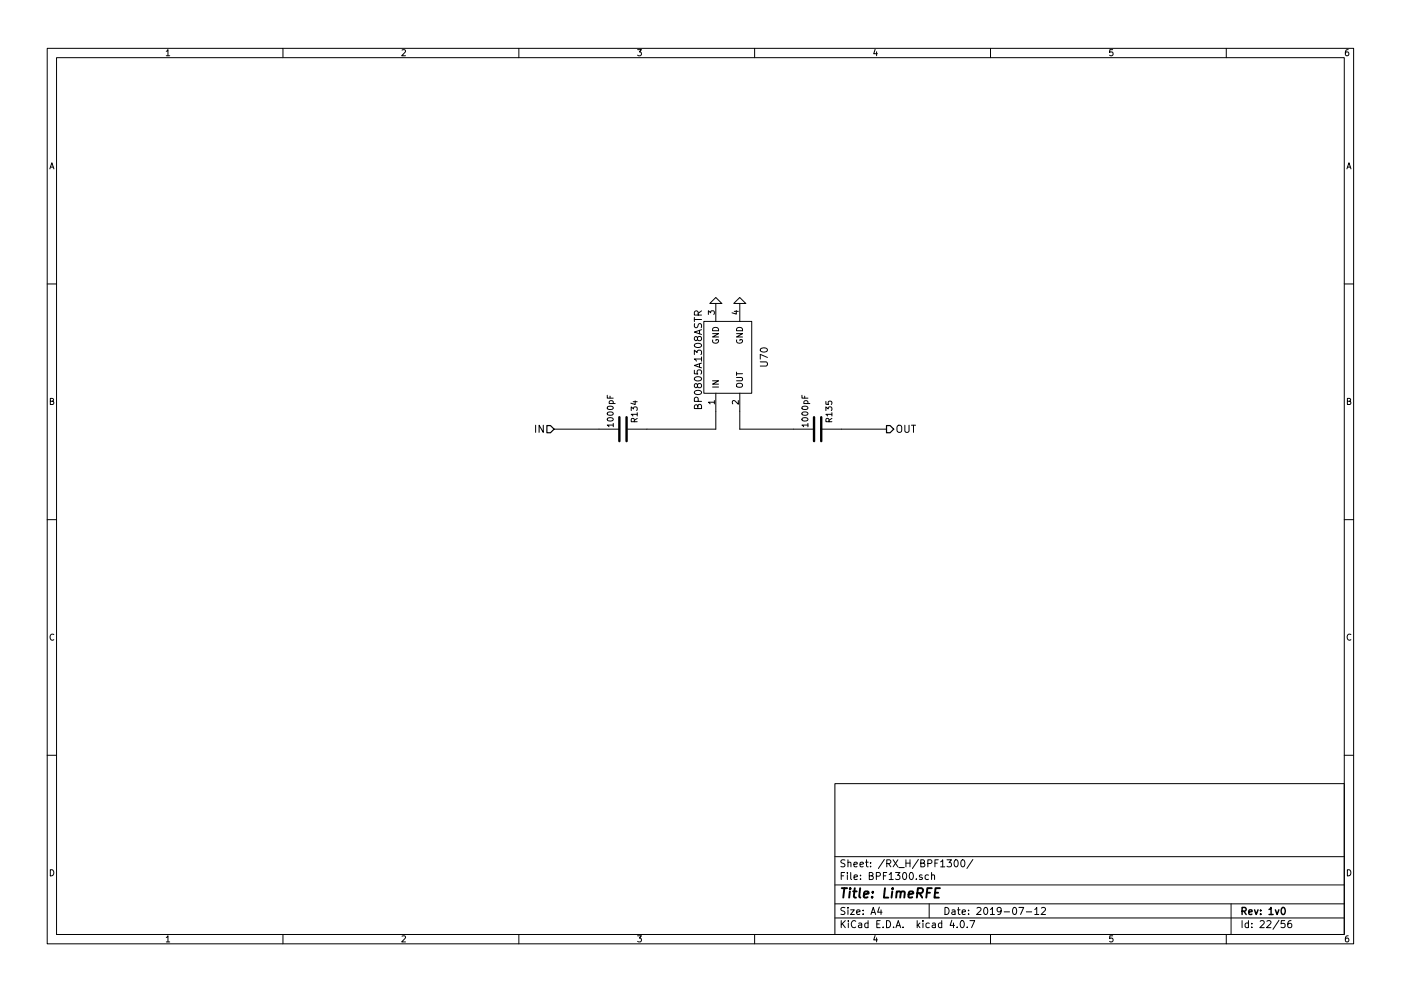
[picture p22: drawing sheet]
EESchema Schematic File Version 2
LIBS:Lime_HAM_Z
LIBS:LimeMicroBGD_Library
LIBS:Cellular_Subsystem_Library
LIBS:LimeMicroBGD_Library_bb
LIBS:LMS8001_AppPCB-cache
LIBS:LMS8001_PowerSupply-cache
LIBS:ADM7155_Addon-cache
LIBS:LMS8001_DigitalPCB-cache
LIBS:SWR_Meter_Subsystem_library
LIBS:GPIO_Subsystem-cache
LIBS:PA_220MHz_920MHz-cache
LIBS:power
LIBS:device
LIBS:transistors
LIBS:conn
LIBS:linear
LIBS:regul
LIBS:74xx
LIBS:cmos4000
LIBS:adc-dac
LIBS:memory
LIBS:xilinx
LIBS:special
LIBS:microcontrollers
LIBS:dsp
LIBS:microchip
LIBS:analog_switches
LIBS:motorola
LIBS:texas
LIBS:intel
LIBS:audio
LIBS:interface
LIBS:digital-audio
LIBS:philips
LIBS:display
LIBS:cypress
LIBS:siliconi
LIBS:opto
LIBS:atmel
LIBS:contrib
LIBS:valves
LIBS:FilterLib
LIBS:BB_Library
LIBS:Lime_RFE-rescue
LIBS:Lime_RFE-cache
EELAYER 25 0
EELAYER END
$Descr A4 11693 8268
encoding utf-8
Sheet 22 56
Title "LimeRFE"
Date "2019-07-12"
Rev "1v0"
Comp ""
Comment1 ""
Comment2 ""
Comment3 ""
Comment4 ""
$EndDescr
Text HLabel 4625 3575 0    60   Input ~ 0
IN
Text HLabel 7400 3575 2    60   Output ~ 0
OUT
$Comp
L GND #PWR506
U 1 1
P 5975 2525
F 0 "#PWR506" H 5975 2525 30  0001 C CNN
F 1 "GND" H 5975 2455 30  0001 C CNN
F 2 "" H 5975 2525 60  0001 C CNN
F 3 "" H 5975 2525 60  0001 C CNN
	1    5975 2525
	-1   0    0    1   
$EndComp
$Comp
L GND #PWR507
U 1 1
P 6175 2525
F 0 "#PWR507" H 6175 2525 30  0001 C CNN
F 1 "GND" H 6175 2455 30  0001 C CNN
F 2 "" H 6175 2525 60  0001 C CNN
F 3 "" H 6175 2525 60  0001 C CNN
	1    6175 2525
	-1   0    0    1   
$EndComp
$Comp
L BP0805A1308ASTR U70
U 1 1
P 6075 2975
F 0 "U70" H 6075 2675 60  0000 C CNN
F 1 "BP0805A1308ASTR" H 6075 3375 60  0001 C CNN
F 2 "BP0805A1308ASTR" H 6075 3475 60  0001 C CNN
F 3 "" H 6025 3325 60  0000 C CNN
F 4 "Mouser" H 6075 3975 60  0001 C CNN "Vendor"
F 5 "581-BP0805A1308ASTR1" H 6075 3875 60  0001 C CNN "Vendor Part Number"
F 6 "AVX_Corporation" H 6075 3775 60  0001 C CNN "Manufacturer"
F 7 "BP0805A1308ASTR" H 6075 3675 60  0001 C CNN "Manufacturer Part Number"
F 8 "HIGH PERFORMANCE 1308 MHZ BAND P " H 6075 3575 60  0001 C CNN "Description"
F 9 "BP0805A1308ASTR " H 6075 3225 60  0000 C CNN "Component Value"
	1    6075 2975
	0    -1   -1   0   
$EndComp
$Comp
L 1000pF_0402 R134
U 1 1
P 5200 3575
F 0 "R134" H 5250 3675 50  0000 L CNN
F 1 "1000pF_0402" H 5200 3925 50  0001 C CNN
F 2 "LimeMicroBGD_Library:SMD0402" H 5200 3825 60  0001 C CNN
F 3 "" H 5200 3575 60  0000 C CNN
F 4 "DigiKey" H 5200 4325 60  0001 C CNN "Vendor"
F 5 "490-6189-1-ND" H 5200 4425 60  0001 C CNN "Vendor Part Number"
F 6 "Murata_Electronics_North_America" H 5200 4225 60  0001 C CNN "Manufacturer"
F 7 "GRM1555C1H102FA01D" H 5200 4125 60  0001 C CNN "Manufacturer Part Number"
F 8 "CAP_CER_1000PF_50V_C0G/NP0_0402" H 5200 4025 60  0001 C CNN "Description"
F 9 "1000pF" H 5350 3475 50  0000 C CNN "Component Value"
	1    5200 3575
	0    1    -1   0   
$EndComp
$Comp
L 1000pF_0402 R135
U 1 1
P 6825 3575
F 0 "R135" H 6875 3675 50  0000 L CNN
F 1 "1000pF_0402" H 6825 3925 50  0001 C CNN
F 2 "LimeMicroBGD_Library:SMD0402" H 6825 3825 60  0001 C CNN
F 3 "" H 6825 3575 60  0000 C CNN
F 4 "DigiKey" H 6825 4325 60  0001 C CNN "Vendor"
F 5 "490-6189-1-ND" H 6825 4425 60  0001 C CNN "Vendor Part Number"
F 6 "Murata_Electronics_North_America" H 6825 4225 60  0001 C CNN "Manufacturer"
F 7 "GRM1555C1H102FA01D" H 6825 4125 60  0001 C CNN "Manufacturer Part Number"
F 8 "CAP_CER_1000PF_50V_C0G/NP0_0402" H 6825 4025 60  0001 C CNN "Description"
F 9 "1000pF" H 6975 3475 50  0000 C CNN "Component Value"
	1    6825 3575
	0    1    -1   0   
$EndComp
Wire Wire Line
	7025 3575 7400 3575
Wire Wire Line
	4625 3575 5000 3575
Wire Wire Line
	6175 3575 6625 3575
Wire Wire Line
	6175 3425 6175 3575
Wire Wire Line
	5400 3575 5975 3575
Wire Wire Line
	5975 3575 5975 3425
$EndSCHEMATC
